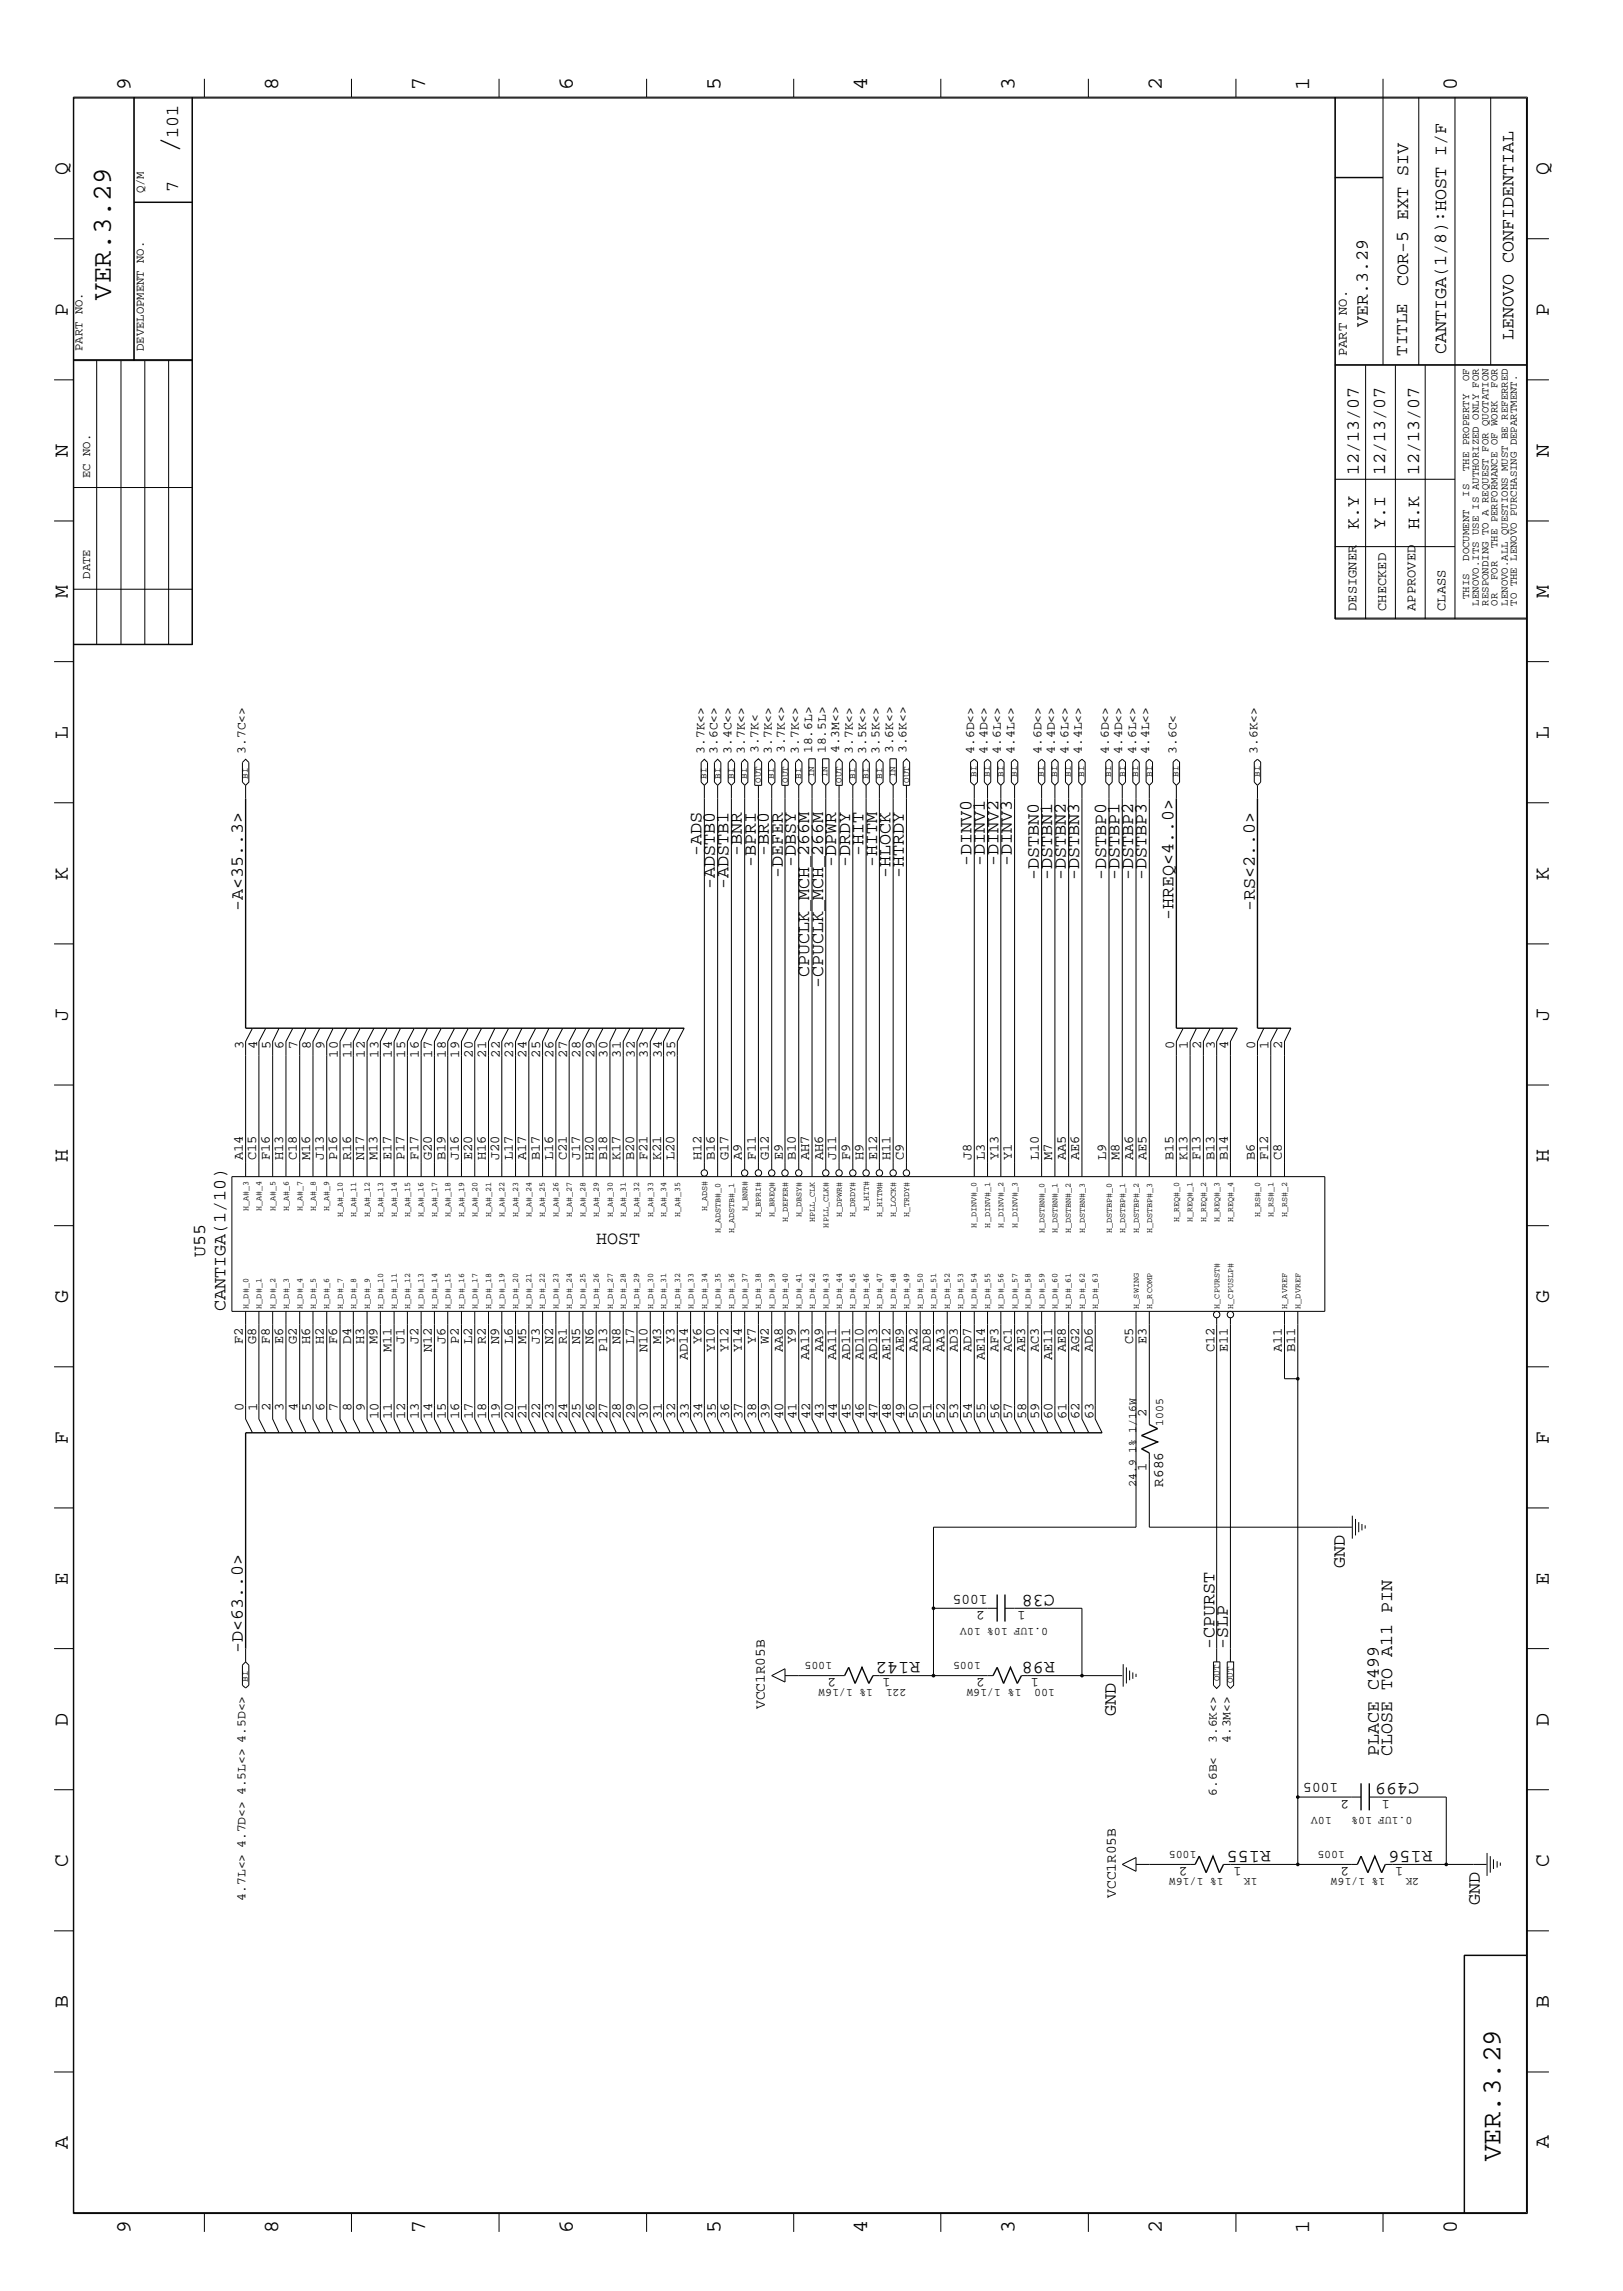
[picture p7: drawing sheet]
<svg xmlns="http://www.w3.org/2000/svg" width="300mm" height="423mm" viewBox="0 0 300 423" stroke-linecap="round" stroke-linejoin="round" font-family="sans-serif">
<defs><g id="words">
<text font-size="5.2" x="32.9" y="28.4" transform="rotate(-90 32.9 28.4)">/</text>
<g font-size="5.1">
<text x="20.5" y="55.4" transform="rotate(-90 20.5 55.4)">VER.3.29</text>
<text x="277.2" y="399.4" transform="rotate(-90 277.2 399.4)">VER.3.29</text>
</g>
<g font-size="4">
<text x="24.1" y="16.7" transform="rotate(-90 24.1 16.7)">9</text>
<text x="51.4" y="16.7" transform="rotate(-90 51.4 16.7)">8</text>
<text x="78.6" y="16.7" transform="rotate(-90 78.6 16.7)">7</text>
<text x="105.8" y="16.7" transform="rotate(-90 105.8 16.7)">6</text>
<text x="133.1" y="16.7" transform="rotate(-90 133.1 16.7)">5</text>
<text x="160.2" y="16.7" transform="rotate(-90 160.2 16.7)">4</text>
<text x="187.5" y="16.7" transform="rotate(-90 187.5 16.7)">3</text>
<text x="214.6" y="16.7" transform="rotate(-90 214.6 16.7)">2</text>
<text x="241.9" y="16.7" transform="rotate(-90 241.9 16.7)">1</text>
<text x="269.2" y="16.7" transform="rotate(-90 269.2 16.7)">0</text>
<text x="12.5" y="32.3" transform="rotate(-90 12.5 32.3)">Q</text>
<text x="286.2" y="32.3" transform="rotate(-90 286.2 32.3)">Q</text>
<text x="12.5" y="58.3" transform="rotate(-90 12.5 58.3)">P</text>
<text x="286.2" y="58.3" transform="rotate(-90 286.2 58.3)">P</text>
<text x="12.5" y="84.4" transform="rotate(-90 12.5 84.4)">N</text>
<text x="286.2" y="84.4" transform="rotate(-90 286.2 84.4)">N</text>
<text x="12.5" y="110.5" transform="rotate(-90 12.5 110.5)">M</text>
<text x="286.2" y="110.5" transform="rotate(-90 286.2 110.5)">M</text>
<text x="12.5" y="136.5" transform="rotate(-90 12.5 136.5)">L</text>
<text x="286.2" y="136.5" transform="rotate(-90 286.2 136.5)">L</text>
<text x="12.5" y="162.6" transform="rotate(-90 12.5 162.6)">K</text>
<text x="286.2" y="162.6" transform="rotate(-90 286.2 162.6)">K</text>
<text x="12.5" y="188.6" transform="rotate(-90 12.5 188.6)">J</text>
<text x="286.2" y="188.6" transform="rotate(-90 286.2 188.6)">J</text>
<text x="12.5" y="214.7" transform="rotate(-90 12.5 214.7)">H</text>
<text x="286.2" y="214.7" transform="rotate(-90 286.2 214.7)">H</text>
<text x="12.5" y="240.7" transform="rotate(-90 12.5 240.7)">G</text>
<text x="286.2" y="240.7" transform="rotate(-90 286.2 240.7)">G</text>
<text x="12.5" y="266.8" transform="rotate(-90 12.5 266.8)">F</text>
<text x="286.2" y="266.8" transform="rotate(-90 286.2 266.8)">F</text>
<text x="12.5" y="292.9" transform="rotate(-90 12.5 292.9)">E</text>
<text x="286.2" y="292.9" transform="rotate(-90 286.2 292.9)">E</text>
<text x="12.5" y="318.9" transform="rotate(-90 12.5 318.9)">D</text>
<text x="286.2" y="318.9" transform="rotate(-90 286.2 318.9)">D</text>
<text x="12.5" y="344.9" transform="rotate(-90 12.5 344.9)">C</text>
<text x="286.2" y="344.9" transform="rotate(-90 286.2 344.9)">C</text>
<text x="12.5" y="371" transform="rotate(-90 12.5 371)">B</text>
<text x="286.2" y="371" transform="rotate(-90 286.2 371)">B</text>
<text x="12.5" y="397" transform="rotate(-90 12.5 397)">A</text>
<text x="286.2" y="397" transform="rotate(-90 286.2 397)">A</text>
<text x="24.1" y="412.7" transform="rotate(-90 24.1 412.7)">9</text>
<text x="51.4" y="412.7" transform="rotate(-90 51.4 412.7)">8</text>
<text x="78.6" y="412.7" transform="rotate(-90 78.6 412.7)">7</text>
<text x="105.8" y="412.7" transform="rotate(-90 105.8 412.7)">6</text>
<text x="133.1" y="412.7" transform="rotate(-90 133.1 412.7)">5</text>
<text x="160.2" y="412.7" transform="rotate(-90 160.2 412.7)">4</text>
<text x="187.5" y="412.7" transform="rotate(-90 187.5 412.7)">3</text>
<text x="214.6" y="412.7" transform="rotate(-90 214.6 412.7)">2</text>
<text x="241.9" y="412.7" transform="rotate(-90 241.9 412.7)">1</text>
<text x="269.2" y="412.7" transform="rotate(-90 269.2 412.7)">0</text>
</g>
<g font-size="3.4">
<text x="32.9" y="25.5" transform="rotate(-90 32.9 25.5)">101</text>
<text x="32.9" y="35.5" transform="rotate(-90 32.9 35.5)">7</text>
<text x="260.2" y="52.9" transform="rotate(-90 260.2 52.9)">COR-5 EXT SIV</text>
<text x="252.7" y="60.4" transform="rotate(-90 252.7 60.4)">VER.3.29</text>
<text x="267.2" y="65.4" transform="rotate(-90 267.2 65.4)">CANTIGA(1/8):HOST I/F</text>
<text x="279.7" y="62.8" transform="rotate(-90 279.7 62.8)">LENOVO CONFIDENTIAL</text>
<text x="251" y="87.8" transform="rotate(-90 251 87.8)">12/13/07</text>
<text x="255.9" y="87.8" transform="rotate(-90 255.9 87.8)">12/13/07</text>
<text x="262.2" y="87.8" transform="rotate(-90 262.2 87.8)">12/13/07</text>
<text x="251" y="97.8" transform="rotate(-90 251 97.8)">K.Y</text>
<text x="255.9" y="97.8" transform="rotate(-90 255.9 97.8)">Y.I</text>
<text x="262.2" y="97.8" transform="rotate(-90 262.2 97.8)">H.K</text>
<text x="129.6" y="158.2" transform="rotate(-90 129.6 158.2)">-ADS</text>
<text x="137.1" y="158.2" transform="rotate(-90 137.1 158.2)">-BNR</text>
<text x="139.6" y="160.3" transform="rotate(-90 139.6 160.3)">-BPRI</text>
<text x="142.1" y="158.2" transform="rotate(-90 142.1 158.2)">-BR0</text>
<text x="147.1" y="160.3" transform="rotate(-90 147.1 160.3)">-DBSY</text>
<text x="154.5" y="160.3" transform="rotate(-90 154.5 160.3)">-DPWR</text>
<text x="157.1" y="160.3" transform="rotate(-90 157.1 160.3)">-DRDY</text>
<text x="159.5" y="158.2" transform="rotate(-90 159.5 158.2)">-HIT</text>
<text x="162.1" y="160.3" transform="rotate(-90 162.1 160.3)">-HITM</text>
<text x="179.5" y="160" transform="rotate(-90 179.5 160)">-DINV0</text>
<text x="181.9" y="160" transform="rotate(-90 181.9 160)">-DINV1</text>
<text x="184.5" y="160" transform="rotate(-90 184.5 160)">-DINV2</text>
<text x="186.9" y="160" transform="rotate(-90 186.9 160)">-DINV3</text>
<text x="132.1" y="164.3" transform="rotate(-90 132.1 164.3)">-ADSTB0</text>
<text x="134.6" y="164.3" transform="rotate(-90 134.6 164.3)">-ADSTB1</text>
<text x="144.6" y="162.3" transform="rotate(-90 144.6 162.3)">-DEFER</text>
<text x="164.5" y="162.3" transform="rotate(-90 164.5 162.3)">-HLOCK</text>
<text x="167" y="162.3" transform="rotate(-90 167 162.3)">-HTRDY</text>
<text x="191.9" y="162.6" transform="rotate(-90 191.9 162.6)">-DSTBN0</text>
<text x="194.4" y="162.6" transform="rotate(-90 194.4 162.6)">-DSTBN1</text>
<text x="196.9" y="162.6" transform="rotate(-90 196.9 162.6)">-DSTBN2</text>
<text x="199.4" y="162.6" transform="rotate(-90 199.4 162.6)">-DSTBN3</text>
<text x="204.4" y="162.6" transform="rotate(-90 204.4 162.6)">-DSTBP0</text>
<text x="206.8" y="162.6" transform="rotate(-90 206.8 162.6)">-DSTBP1</text>
<text x="209.4" y="162.6" transform="rotate(-90 209.4 162.6)">-DSTBP2</text>
<text x="211.8" y="162.6" transform="rotate(-90 211.8 162.6)">-DSTBP3</text>
<text x="44.9" y="168.4" transform="rotate(-90 44.9 168.4)">-A&lt;35..3&gt;</text>
<text x="216.8" y="169.9" transform="rotate(-90 216.8 169.9)">-HREQ&lt;4..0&gt;</text>
<text x="231.8" y="168.4" transform="rotate(-90 231.8 168.4)">-RS&lt;2..0&gt;</text>
<text x="149.5" y="180.6" transform="rotate(-90 149.5 180.6)">CPUCLK_MCH_266M</text>
<text x="152.1" y="182.6" transform="rotate(-90 152.1 182.6)">-CPUCLK_MCH_266M</text>
<text x="37.9" y="232.3" transform="rotate(-90 37.9 232.3)">U55</text>
<text x="110.2" y="229.9">HOST</text>
<text x="41.7" y="242.3" transform="rotate(-90 41.7 242.3)">CANTIGA(1/10)</text>
<text x="248.5" y="289.6" transform="rotate(-90 248.5 289.6)">GND</text>
<text x="194.9" y="294.6" transform="rotate(-180 194.9 294.6)">C38</text>
<text x="44.9" y="305.5" transform="rotate(-90 44.9 305.5)">-D&lt;63..0&gt;</text>
<text x="224.4" y="304.6" transform="rotate(-90 224.4 304.6)">-CPURST</text>
<text x="226.8" y="304.6" transform="rotate(-90 226.8 304.6)">-SLP</text>
<text x="170" y="307.1" transform="rotate(-180 170 307.1)">R142</text>
<text x="194.9" y="307.1" transform="rotate(-180 194.9 307.1)">R98</text>
<text x="206.2" y="317.1" transform="rotate(-90 206.2 317.1)">GND</text>
<text x="254.8" y="324.5" transform="rotate(-90 254.8 324.5)">PLACE C499</text>
<text x="257.2" y="324.5" transform="rotate(-90 257.2 324.5)">CLOSE TO A11 PIN</text>
<text x="262.2" y="329.5" transform="rotate(-180 262.2 329.5)">C499</text>
<text x="234.8" y="342" transform="rotate(-180 234.8 342)">R155</text>
<text x="264.7" y="342" transform="rotate(-180 264.7 342)">R156</text>
<text x="273.4" y="352" transform="rotate(-90 273.4 352)">GND</text>
</g>
<text font-size="3.2" x="260" y="65.8" transform="rotate(-90 260 65.8)">TITLE</text>
<g font-size="2.7">
<text x="214.9" y="274.7" transform="rotate(-90 214.9 274.7)">R686</text>
<text x="182.5" y="294.6" transform="rotate(-180 182.5 294.6)">1005</text>
<text x="141.3" y="315.8" transform="rotate(-90 141.3 315.8)">VCC1R05B</text>
<text x="247.2" y="329.5" transform="rotate(-180 247.2 329.5)">1005</text>
<text x="206.2" y="350.7" transform="rotate(-90 206.2 350.7)">VCC1R05B</text>
</g>
<g font-size="2.5">
<text x="248.8" y="65.8" transform="rotate(-90 248.8 65.8)">PART NO.</text>
<text x="250.6" y="112.9" transform="rotate(-90 250.6 112.9)">DESIGNER</text>
<text x="256.1" y="112.9" transform="rotate(-90 256.1 112.9)">CHECKED</text>
<text x="261.5" y="112.9" transform="rotate(-90 261.5 112.9)">APPROVED</text>
<text x="267" y="112.9" transform="rotate(-90 267 112.9)">CLASS</text>
<text x="45" y="193.9" transform="rotate(-90 45 193.9)">3</text>
<text x="47.5" y="193.9" transform="rotate(-90 47.5 193.9)">4</text>
<text x="50" y="193.9" transform="rotate(-90 50 193.9)">5</text>
<text x="52.4" y="193.9" transform="rotate(-90 52.4 193.9)">6</text>
<text x="54.9" y="193.9" transform="rotate(-90 54.9 193.9)">7</text>
<text x="57.4" y="193.9" transform="rotate(-90 57.4 193.9)">8</text>
<text x="59.9" y="193.9" transform="rotate(-90 59.9 193.9)">9</text>
<text x="62.4" y="195.4" transform="rotate(-90 62.4 195.4)">10</text>
<text x="64.9" y="195.4" transform="rotate(-90 64.9 195.4)">11</text>
<text x="67.4" y="195.4" transform="rotate(-90 67.4 195.4)">12</text>
<text x="69.9" y="195.4" transform="rotate(-90 69.9 195.4)">13</text>
<text x="72.4" y="195.4" transform="rotate(-90 72.4 195.4)">14</text>
<text x="74.8" y="195.4" transform="rotate(-90 74.8 195.4)">15</text>
<text x="77.4" y="195.4" transform="rotate(-90 77.4 195.4)">16</text>
<text x="79.8" y="195.4" transform="rotate(-90 79.8 195.4)">17</text>
<text x="82.4" y="195.4" transform="rotate(-90 82.4 195.4)">18</text>
<text x="84.8" y="195.4" transform="rotate(-90 84.8 195.4)">19</text>
<text x="87.4" y="195.4" transform="rotate(-90 87.4 195.4)">20</text>
<text x="89.8" y="195.4" transform="rotate(-90 89.8 195.4)">21</text>
<text x="92.4" y="195.4" transform="rotate(-90 92.4 195.4)">22</text>
<text x="94.8" y="195.4" transform="rotate(-90 94.8 195.4)">23</text>
<text x="97.3" y="195.4" transform="rotate(-90 97.3 195.4)">24</text>
<text x="99.8" y="195.4" transform="rotate(-90 99.8 195.4)">25</text>
<text x="102.3" y="195.4" transform="rotate(-90 102.3 195.4)">26</text>
<text x="104.8" y="195.4" transform="rotate(-90 104.8 195.4)">27</text>
<text x="107.3" y="195.4" transform="rotate(-90 107.3 195.4)">28</text>
<text x="109.8" y="195.4" transform="rotate(-90 109.8 195.4)">29</text>
<text x="112.3" y="195.4" transform="rotate(-90 112.3 195.4)">30</text>
<text x="114.7" y="195.4" transform="rotate(-90 114.7 195.4)">31</text>
<text x="117.3" y="195.4" transform="rotate(-90 117.3 195.4)">32</text>
<text x="119.7" y="195.4" transform="rotate(-90 119.7 195.4)">33</text>
<text x="122.3" y="195.4" transform="rotate(-90 122.3 195.4)">34</text>
<text x="124.7" y="195.4" transform="rotate(-90 124.7 195.4)">35</text>
<text x="216.9" y="193.9" transform="rotate(-90 216.9 193.9)">0</text>
<text x="219.5" y="193.9" transform="rotate(-90 219.5 193.9)">1</text>
<text x="221.9" y="193.9" transform="rotate(-90 221.9 193.9)">2</text>
<text x="224.5" y="193.9" transform="rotate(-90 224.5 193.9)">3</text>
<text x="226.9" y="193.9" transform="rotate(-90 226.9 193.9)">4</text>
<text x="231.9" y="193.9" transform="rotate(-90 231.9 193.9)">0</text>
<text x="234.4" y="193.9" transform="rotate(-90 234.4 193.9)">1</text>
<text x="236.9" y="193.9" transform="rotate(-90 236.9 193.9)">2</text>
<text x="44.9" y="214.4" transform="rotate(-90 44.9 214.4)">A14</text>
<text x="47.3" y="214.4" transform="rotate(-90 47.3 214.4)">C15</text>
<text x="49.9" y="214.4" transform="rotate(-90 49.9 214.4)">F16</text>
<text x="52.3" y="214.4" transform="rotate(-90 52.3 214.4)">H13</text>
<text x="54.9" y="214.4" transform="rotate(-90 54.9 214.4)">C18</text>
<text x="57.3" y="214.4" transform="rotate(-90 57.3 214.4)">M16</text>
<text x="59.9" y="214.4" transform="rotate(-90 59.9 214.4)">J13</text>
<text x="62.3" y="214.4" transform="rotate(-90 62.3 214.4)">P16</text>
<text x="64.9" y="214.4" transform="rotate(-90 64.9 214.4)">R16</text>
<text x="67.3" y="214.4" transform="rotate(-90 67.3 214.4)">N17</text>
<text x="69.8" y="214.4" transform="rotate(-90 69.8 214.4)">M13</text>
<text x="72.3" y="214.4" transform="rotate(-90 72.3 214.4)">E17</text>
<text x="74.8" y="214.4" transform="rotate(-90 74.8 214.4)">P17</text>
<text x="77.3" y="214.4" transform="rotate(-90 77.3 214.4)">F17</text>
<text x="79.8" y="214.4" transform="rotate(-90 79.8 214.4)">G20</text>
<text x="82.3" y="214.4" transform="rotate(-90 82.3 214.4)">B19</text>
<text x="84.8" y="214.4" transform="rotate(-90 84.8 214.4)">J16</text>
<text x="87.2" y="214.4" transform="rotate(-90 87.2 214.4)">E20</text>
<text x="89.7" y="214.4" transform="rotate(-90 89.7 214.4)">H16</text>
<text x="92.2" y="214.4" transform="rotate(-90 92.2 214.4)">J20</text>
<text x="94.7" y="214.4" transform="rotate(-90 94.7 214.4)">L17</text>
<text x="97.2" y="214.4" transform="rotate(-90 97.2 214.4)">A17</text>
<text x="99.7" y="214.4" transform="rotate(-90 99.7 214.4)">B17</text>
<text x="102.2" y="214.4" transform="rotate(-90 102.2 214.4)">L16</text>
<text x="104.7" y="214.4" transform="rotate(-90 104.7 214.4)">C21</text>
<text x="107.2" y="214.4" transform="rotate(-90 107.2 214.4)">J17</text>
<text x="109.6" y="214.4" transform="rotate(-90 109.6 214.4)">H20</text>
<text x="112.2" y="214.4" transform="rotate(-90 112.2 214.4)">B18</text>
<text x="114.6" y="214.4" transform="rotate(-90 114.6 214.4)">K17</text>
<text x="117.2" y="214.4" transform="rotate(-90 117.2 214.4)">B20</text>
<text x="119.6" y="214.4" transform="rotate(-90 119.6 214.4)">F21</text>
<text x="122.2" y="214.4" transform="rotate(-90 122.2 214.4)">K21</text>
<text x="124.6" y="214.4" transform="rotate(-90 124.6 214.4)">L20</text>
<text x="129.6" y="214.4" transform="rotate(-90 129.6 214.4)">H12</text>
<text x="132.1" y="214.4" transform="rotate(-90 132.1 214.4)">B16</text>
<text x="134.6" y="214.4" transform="rotate(-90 134.6 214.4)">G17</text>
<text x="137.1" y="214.4" transform="rotate(-90 137.1 214.4)">A9</text>
<text x="139.6" y="214.4" transform="rotate(-90 139.6 214.4)">F11</text>
<text x="142.1" y="214.4" transform="rotate(-90 142.1 214.4)">G12</text>
<text x="144.6" y="214.4" transform="rotate(-90 144.6 214.4)">E9</text>
<text x="147.1" y="214.4" transform="rotate(-90 147.1 214.4)">B10</text>
<text x="149.5" y="214.4" transform="rotate(-90 149.5 214.4)">AH7</text>
<text x="152.1" y="214.4" transform="rotate(-90 152.1 214.4)">AH6</text>
<text x="154.5" y="214.4" transform="rotate(-90 154.5 214.4)">J11</text>
<text x="157.1" y="214.4" transform="rotate(-90 157.1 214.4)">F9</text>
<text x="159.5" y="214.4" transform="rotate(-90 159.5 214.4)">H9</text>
<text x="162.1" y="214.4" transform="rotate(-90 162.1 214.4)">E12</text>
<text x="164.5" y="214.4" transform="rotate(-90 164.5 214.4)">H11</text>
<text x="167" y="214.4" transform="rotate(-90 167 214.4)">C9</text>
<text x="179.5" y="214.4" transform="rotate(-90 179.5 214.4)">J8</text>
<text x="181.9" y="214.4" transform="rotate(-90 181.9 214.4)">L3</text>
<text x="184.5" y="214.4" transform="rotate(-90 184.5 214.4)">Y13</text>
<text x="186.9" y="214.4" transform="rotate(-90 186.9 214.4)">Y1</text>
<text x="191.9" y="214.4" transform="rotate(-90 191.9 214.4)">L10</text>
<text x="194.4" y="214.4" transform="rotate(-90 194.4 214.4)">M7</text>
<text x="196.9" y="214.4" transform="rotate(-90 196.9 214.4)">AA5</text>
<text x="199.4" y="214.4" transform="rotate(-90 199.4 214.4)">AE6</text>
<text x="204.4" y="214.4" transform="rotate(-90 204.4 214.4)">L9</text>
<text x="206.8" y="214.4" transform="rotate(-90 206.8 214.4)">M8</text>
<text x="209.4" y="214.4" transform="rotate(-90 209.4 214.4)">AA6</text>
<text x="211.8" y="214.4" transform="rotate(-90 211.8 214.4)">AE5</text>
<text x="216.8" y="214.4" transform="rotate(-90 216.8 214.4)">B15</text>
<text x="219.4" y="214.4" transform="rotate(-90 219.4 214.4)">K13</text>
<text x="221.8" y="214.4" transform="rotate(-90 221.8 214.4)">F13</text>
<text x="224.4" y="214.4" transform="rotate(-90 224.4 214.4)">B13</text>
<text x="226.8" y="214.4" transform="rotate(-90 226.8 214.4)">B14</text>
<text x="231.8" y="214.4" transform="rotate(-90 231.8 214.4)">B6</text>
<text x="234.3" y="214.4" transform="rotate(-90 234.3 214.4)">F12</text>
<text x="236.8" y="214.4" transform="rotate(-90 236.8 214.4)">C8</text>
<text x="44.9" y="248.3" transform="rotate(-90 44.9 248.3)">F2</text>
<text x="47.3" y="248.3" transform="rotate(-90 47.3 248.3)">G8</text>
<text x="49.9" y="248.3" transform="rotate(-90 49.9 248.3)">F8</text>
<text x="52.3" y="248.3" transform="rotate(-90 52.3 248.3)">E6</text>
<text x="54.9" y="248.3" transform="rotate(-90 54.9 248.3)">G2</text>
<text x="57.3" y="248.3" transform="rotate(-90 57.3 248.3)">H6</text>
<text x="59.9" y="248.3" transform="rotate(-90 59.9 248.3)">H2</text>
<text x="62.3" y="248.3" transform="rotate(-90 62.3 248.3)">F6</text>
<text x="64.9" y="248.3" transform="rotate(-90 64.9 248.3)">D4</text>
<text x="67.3" y="248.3" transform="rotate(-90 67.3 248.3)">H3</text>
<text x="69.8" y="248.3" transform="rotate(-90 69.8 248.3)">M9</text>
<text x="72.3" y="249.9" transform="rotate(-90 72.3 249.9)">M11</text>
<text x="74.8" y="248.3" transform="rotate(-90 74.8 248.3)">J1</text>
<text x="77.3" y="248.3" transform="rotate(-90 77.3 248.3)">J2</text>
<text x="79.8" y="249.9" transform="rotate(-90 79.8 249.9)">N12</text>
<text x="82.3" y="248.3" transform="rotate(-90 82.3 248.3)">J6</text>
<text x="84.8" y="248.3" transform="rotate(-90 84.8 248.3)">P2</text>
<text x="87.2" y="248.3" transform="rotate(-90 87.2 248.3)">L2</text>
<text x="89.7" y="248.3" transform="rotate(-90 89.7 248.3)">R2</text>
<text x="92.2" y="248.3" transform="rotate(-90 92.2 248.3)">N9</text>
<text x="94.7" y="248.3" transform="rotate(-90 94.7 248.3)">L6</text>
<text x="97.2" y="248.3" transform="rotate(-90 97.2 248.3)">M5</text>
<text x="99.7" y="248.3" transform="rotate(-90 99.7 248.3)">J3</text>
<text x="102.2" y="248.3" transform="rotate(-90 102.2 248.3)">N2</text>
<text x="104.7" y="248.3" transform="rotate(-90 104.7 248.3)">R1</text>
<text x="107.2" y="248.3" transform="rotate(-90 107.2 248.3)">N5</text>
<text x="109.6" y="248.3" transform="rotate(-90 109.6 248.3)">N6</text>
<text x="112.2" y="249.9" transform="rotate(-90 112.2 249.9)">P13</text>
<text x="114.6" y="248.3" transform="rotate(-90 114.6 248.3)">N8</text>
<text x="117.2" y="248.3" transform="rotate(-90 117.2 248.3)">L7</text>
<text x="119.6" y="249.9" transform="rotate(-90 119.6 249.9)">N10</text>
<text x="122.2" y="248.3" transform="rotate(-90 122.2 248.3)">M3</text>
<text x="124.6" y="248.3" transform="rotate(-90 124.6 248.3)">Y3</text>
<text x="127.1" y="251.4" transform="rotate(-90 127.1 251.4)">AD14</text>
<text x="129.6" y="248.3" transform="rotate(-90 129.6 248.3)">Y6</text>
<text x="132.1" y="249.9" transform="rotate(-90 132.1 249.9)">Y10</text>
<text x="134.6" y="249.9" transform="rotate(-90 134.6 249.9)">Y12</text>
<text x="137.1" y="249.9" transform="rotate(-90 137.1 249.9)">Y14</text>
<text x="139.6" y="248.3" transform="rotate(-90 139.6 248.3)">Y7</text>
<text x="142.1" y="248.3" transform="rotate(-90 142.1 248.3)">W2</text>
<text x="144.6" y="249.9" transform="rotate(-90 144.6 249.9)">AA8</text>
<text x="147.1" y="248.3" transform="rotate(-90 147.1 248.3)">Y9</text>
<text x="149.5" y="251.4" transform="rotate(-90 149.5 251.4)">AA13</text>
<text x="152.1" y="249.9" transform="rotate(-90 152.1 249.9)">AA9</text>
<text x="154.5" y="251.4" transform="rotate(-90 154.5 251.4)">AA11</text>
<text x="157.1" y="251.4" transform="rotate(-90 157.1 251.4)">AD11</text>
<text x="159.5" y="251.4" transform="rotate(-90 159.5 251.4)">AD10</text>
<text x="162.1" y="251.4" transform="rotate(-90 162.1 251.4)">AD13</text>
<text x="164.5" y="251.4" transform="rotate(-90 164.5 251.4)">AE12</text>
<text x="167" y="249.9" transform="rotate(-90 167 249.9)">AE9</text>
<text x="169.5" y="249.9" transform="rotate(-90 169.5 249.9)">AA2</text>
<text x="172" y="249.9" transform="rotate(-90 172 249.9)">AD8</text>
<text x="174.5" y="249.9" transform="rotate(-90 174.5 249.9)">AA3</text>
<text x="177" y="249.9" transform="rotate(-90 177 249.9)">AD3</text>
<text x="179.5" y="249.9" transform="rotate(-90 179.5 249.9)">AD7</text>
<text x="181.9" y="251.4" transform="rotate(-90 181.9 251.4)">AE14</text>
<text x="184.5" y="249.9" transform="rotate(-90 184.5 249.9)">AF3</text>
<text x="186.9" y="249.9" transform="rotate(-90 186.9 249.9)">AC1</text>
<text x="189.4" y="249.9" transform="rotate(-90 189.4 249.9)">AE3</text>
<text x="191.9" y="249.9" transform="rotate(-90 191.9 249.9)">AC3</text>
<text x="194.4" y="251.4" transform="rotate(-90 194.4 251.4)">AE11</text>
<text x="196.9" y="249.9" transform="rotate(-90 196.9 249.9)">AE8</text>
<text x="199.4" y="249.9" transform="rotate(-90 199.4 249.9)">AG2</text>
<text x="201.9" y="249.9" transform="rotate(-90 201.9 249.9)">AD6</text>
<text x="209.4" y="248.3" transform="rotate(-90 209.4 248.3)">C5</text>
<text x="211.8" y="248.3" transform="rotate(-90 211.8 248.3)">E3</text>
<text x="224.4" y="249.9" transform="rotate(-90 224.4 249.9)">C12</text>
<text x="226.8" y="249.9" transform="rotate(-90 226.8 249.9)">E11</text>
<text x="236.8" y="249.9" transform="rotate(-90 236.8 249.9)">A11</text>
<text x="239.3" y="249.9" transform="rotate(-90 239.3 249.9)">B11</text>
<text x="45" y="260.7" transform="rotate(-90 45 260.7)">0</text>
<text x="47.5" y="260.7" transform="rotate(-90 47.5 260.7)">1</text>
<text x="50" y="260.7" transform="rotate(-90 50 260.7)">2</text>
<text x="52.4" y="260.7" transform="rotate(-90 52.4 260.7)">3</text>
<text x="54.9" y="260.7" transform="rotate(-90 54.9 260.7)">4</text>
<text x="57.4" y="260.7" transform="rotate(-90 57.4 260.7)">5</text>
<text x="59.9" y="260.7" transform="rotate(-90 59.9 260.7)">6</text>
<text x="62.4" y="260.7" transform="rotate(-90 62.4 260.7)">7</text>
<text x="64.9" y="260.7" transform="rotate(-90 64.9 260.7)">8</text>
<text x="67.4" y="260.7" transform="rotate(-90 67.4 260.7)">9</text>
<text x="69.9" y="262.2" transform="rotate(-90 69.9 262.2)">10</text>
<text x="72.4" y="262.2" transform="rotate(-90 72.4 262.2)">11</text>
<text x="74.8" y="262.2" transform="rotate(-90 74.8 262.2)">12</text>
<text x="77.4" y="262.2" transform="rotate(-90 77.4 262.2)">13</text>
<text x="79.8" y="262.2" transform="rotate(-90 79.8 262.2)">14</text>
<text x="82.4" y="262.2" transform="rotate(-90 82.4 262.2)">15</text>
<text x="84.8" y="262.2" transform="rotate(-90 84.8 262.2)">16</text>
<text x="87.4" y="262.2" transform="rotate(-90 87.4 262.2)">17</text>
<text x="89.8" y="262.2" transform="rotate(-90 89.8 262.2)">18</text>
<text x="92.4" y="262.2" transform="rotate(-90 92.4 262.2)">19</text>
<text x="94.8" y="262.2" transform="rotate(-90 94.8 262.2)">20</text>
<text x="97.3" y="262.2" transform="rotate(-90 97.3 262.2)">21</text>
<text x="99.8" y="262.2" transform="rotate(-90 99.8 262.2)">22</text>
<text x="102.3" y="262.2" transform="rotate(-90 102.3 262.2)">23</text>
<text x="104.8" y="262.2" transform="rotate(-90 104.8 262.2)">24</text>
<text x="107.3" y="262.2" transform="rotate(-90 107.3 262.2)">25</text>
<text x="109.8" y="262.2" transform="rotate(-90 109.8 262.2)">26</text>
<text x="112.3" y="262.2" transform="rotate(-90 112.3 262.2)">27</text>
<text x="114.7" y="262.2" transform="rotate(-90 114.7 262.2)">28</text>
<text x="117.3" y="262.2" transform="rotate(-90 117.3 262.2)">29</text>
<text x="119.7" y="262.2" transform="rotate(-90 119.7 262.2)">30</text>
<text x="122.3" y="262.2" transform="rotate(-90 122.3 262.2)">31</text>
<text x="124.7" y="262.2" transform="rotate(-90 124.7 262.2)">32</text>
<text x="127.3" y="262.2" transform="rotate(-90 127.3 262.2)">33</text>
<text x="129.7" y="262.2" transform="rotate(-90 129.7 262.2)">34</text>
<text x="132.2" y="262.2" transform="rotate(-90 132.2 262.2)">35</text>
<text x="134.7" y="262.2" transform="rotate(-90 134.7 262.2)">36</text>
<text x="137.2" y="262.2" transform="rotate(-90 137.2 262.2)">37</text>
<text x="139.7" y="262.2" transform="rotate(-90 139.7 262.2)">38</text>
<text x="142.2" y="262.2" transform="rotate(-90 142.2 262.2)">39</text>
<text x="144.7" y="262.2" transform="rotate(-90 144.7 262.2)">40</text>
<text x="147.2" y="262.2" transform="rotate(-90 147.2 262.2)">41</text>
<text x="149.7" y="262.2" transform="rotate(-90 149.7 262.2)">42</text>
<text x="152.1" y="262.2" transform="rotate(-90 152.1 262.2)">43</text>
<text x="154.6" y="262.2" transform="rotate(-90 154.6 262.2)">44</text>
<text x="157.1" y="262.2" transform="rotate(-90 157.1 262.2)">45</text>
<text x="159.6" y="262.2" transform="rotate(-90 159.6 262.2)">46</text>
<text x="162.1" y="262.2" transform="rotate(-90 162.1 262.2)">47</text>
<text x="164.6" y="262.2" transform="rotate(-90 164.6 262.2)">48</text>
<text x="167.1" y="262.2" transform="rotate(-90 167.1 262.2)">49</text>
<text x="169.6" y="262.2" transform="rotate(-90 169.6 262.2)">50</text>
<text x="172.1" y="262.2" transform="rotate(-90 172.1 262.2)">51</text>
<text x="174.6" y="262.2" transform="rotate(-90 174.6 262.2)">52</text>
<text x="177" y="262.2" transform="rotate(-90 177 262.2)">53</text>
<text x="179.6" y="262.2" transform="rotate(-90 179.6 262.2)">54</text>
<text x="182" y="262.2" transform="rotate(-90 182 262.2)">55</text>
<text x="184.6" y="262.2" transform="rotate(-90 184.6 262.2)">56</text>
<text x="187" y="262.2" transform="rotate(-90 187 262.2)">57</text>
<text x="189.6" y="262.2" transform="rotate(-90 189.6 262.2)">58</text>
<text x="192" y="262.2" transform="rotate(-90 192 262.2)">59</text>
<text x="194.5" y="262.2" transform="rotate(-90 194.5 262.2)">60</text>
<text x="197" y="262.2" transform="rotate(-90 197 262.2)">61</text>
<text x="199.5" y="262.2" transform="rotate(-90 199.5 262.2)">62</text>
<text x="202" y="262.2" transform="rotate(-90 202 262.2)">63</text>
<text x="211.8" y="261.8" transform="rotate(-90 211.8 261.8)">2</text>
<text x="211.8" y="271.8" transform="rotate(-90 211.8 271.8)">1</text>
<text x="181.9" y="297.6" transform="rotate(-180 181.9 297.6)">2</text>
<text x="189.5" y="297.6" transform="rotate(-180 189.5 297.6)">1</text>
<text x="154.5" y="310.1" transform="rotate(-180 154.5 310.1)">2</text>
<text x="164.5" y="310.1" transform="rotate(-180 164.5 310.1)">1</text>
<text x="181.9" y="310.1" transform="rotate(-180 181.9 310.1)">2</text>
<text x="191.9" y="310.1" transform="rotate(-180 191.9 310.1)">1</text>
<text x="249.3" y="332.6" transform="rotate(-180 249.3 332.6)">2</text>
<text x="256.8" y="332.6" transform="rotate(-180 256.8 332.6)">1</text>
<text x="219.4" y="345" transform="rotate(-180 219.4 345)">2</text>
<text x="229.4" y="345" transform="rotate(-180 229.4 345)">1</text>
<text x="249.3" y="345" transform="rotate(-180 249.3 345)">2</text>
<text x="259.2" y="345" transform="rotate(-180 259.2 345)">1</text>
</g>
<g font-size="2.4">
<text x="45.4" y="139.3" transform="rotate(-90 45.4 139.3)">3.7C&lt;&gt;</text>
<text x="130.1" y="139.3" transform="rotate(-90 130.1 139.3)">3.7K&lt;&gt;</text>
<text x="132.6" y="139.3" transform="rotate(-90 132.6 139.3)">3.6C&lt;&gt;</text>
<text x="135.1" y="139.3" transform="rotate(-90 135.1 139.3)">3.4C&lt;&gt;</text>
<text x="137.6" y="139.3" transform="rotate(-90 137.6 139.3)">3.7K&lt;&gt;</text>
<text x="140.1" y="139.2" transform="rotate(-90 140.1 139.2)">3.7K&lt;</text>
<text x="142.6" y="139.3" transform="rotate(-90 142.6 139.3)">3.7K&lt;&gt;</text>
<text x="145" y="139.2" transform="rotate(-90 145 139.2)">3.7K&lt;&gt;</text>
<text x="147.6" y="139.3" transform="rotate(-90 147.6 139.3)">3.7K&lt;&gt;</text>
<text x="150" y="139.2" transform="rotate(-90 150 139.2)">18.6L&gt;</text>
<text x="152.6" y="139.2" transform="rotate(-90 152.6 139.2)">18.5L&gt;</text>
<text x="155" y="139.2" transform="rotate(-90 155 139.2)">4.3M&lt;&gt;</text>
<text x="157.6" y="139.3" transform="rotate(-90 157.6 139.3)">3.7K&lt;&gt;</text>
<text x="160" y="139.3" transform="rotate(-90 160 139.3)">3.5K&lt;&gt;</text>
<text x="162.5" y="139.3" transform="rotate(-90 162.5 139.3)">3.5K&lt;&gt;</text>
<text x="165" y="139.2" transform="rotate(-90 165 139.2)">3.6K&lt;&gt;</text>
<text x="167.5" y="139.2" transform="rotate(-90 167.5 139.2)">3.6K&lt;&gt;</text>
<text x="180" y="139.3" transform="rotate(-90 180 139.3)">4.6D&lt;&gt;</text>
<text x="182.5" y="139.3" transform="rotate(-90 182.5 139.3)">4.4D&lt;&gt;</text>
<text x="184.9" y="139.3" transform="rotate(-90 184.9 139.3)">4.6L&lt;&gt;</text>
<text x="187.5" y="139.3" transform="rotate(-90 187.5 139.3)">4.4L&lt;&gt;</text>
<text x="192.4" y="139.3" transform="rotate(-90 192.4 139.3)">4.6D&lt;&gt;</text>
<text x="194.9" y="139.3" transform="rotate(-90 194.9 139.3)">4.4D&lt;&gt;</text>
<text x="197.4" y="139.3" transform="rotate(-90 197.4 139.3)">4.6L&lt;&gt;</text>
<text x="199.9" y="139.3" transform="rotate(-90 199.9 139.3)">4.4L&lt;&gt;</text>
<text x="204.9" y="139.3" transform="rotate(-90 204.9 139.3)">4.6D&lt;&gt;</text>
<text x="207.3" y="139.3" transform="rotate(-90 207.3 139.3)">4.4D&lt;&gt;</text>
<text x="209.9" y="139.3" transform="rotate(-90 209.9 139.3)">4.6L&lt;&gt;</text>
<text x="212.3" y="139.3" transform="rotate(-90 212.3 139.3)">4.4L&lt;&gt;</text>
<text x="217.3" y="139.3" transform="rotate(-90 217.3 139.3)">3.6C&lt;</text>
<text x="232.3" y="139.3" transform="rotate(-90 232.3 139.3)">3.6K&lt;&gt;</text>
<text x="224.8" y="322.1" transform="rotate(-90 224.8 322.1)">3.6K&lt;&gt;</text>
<text x="227.3" y="322.1" transform="rotate(-90 227.3 322.1)">4.3M&lt;&gt;</text>
<text x="224.8" y="331.8" transform="rotate(-90 224.8 331.8)">6.6B&lt;</text>
<text x="45.4" y="351.2" transform="rotate(-90 45.4 351.2)">4.7L&lt;&gt; 4.7D&lt;&gt; 4.5L&lt;&gt; 4.5D&lt;&gt;</text>
</g>
<g font-size="2.3">
<text x="26.6" y="35.7" transform="rotate(-90 26.6 35.7)">Q/M</text>
<text x="15.2" y="64.9" transform="rotate(-90 15.2 64.9)">PART NO.</text>
<text x="26.6" y="64.9" transform="rotate(-90 26.6 64.9)">DEVELOPMENT NO.</text>
<text x="16.7" y="88.3" transform="rotate(-90 16.7 88.3)">EC NO.</text>
<text x="16.7" y="106.9" transform="rotate(-90 16.7 106.9)">DATE</text>
</g>
<g font-size="2.1">
<text x="214.9" y="263.5" transform="rotate(-90 214.9 263.5)">1005</text>
<text x="209.9" y="268.5" transform="rotate(-90 209.9 268.5)">1% 1/16W</text>
<text x="209.9" y="274.7" transform="rotate(-90 209.9 274.7)">24.9</text>
<text x="193.6" y="300.9" transform="rotate(-180 193.6 300.9)">0.1UF 10% 10V</text>
<text x="153.8" y="307.1" transform="rotate(-180 153.8 307.1)">1005</text>
<text x="181.2" y="307.1" transform="rotate(-180 181.2 307.1)">1005</text>
<text x="161.3" y="312.1" transform="rotate(-180 161.3 312.1)">1% 1/16W</text>
<text x="167.5" y="312.1" transform="rotate(-180 167.5 312.1)">221</text>
<text x="188.7" y="312.1" transform="rotate(-180 188.7 312.1)">1% 1/16W</text>
<text x="194.9" y="312.1" transform="rotate(-180 194.9 312.1)">100</text>
<text x="246" y="335.8" transform="rotate(-180 246 335.8)">10V</text>
<text x="260.9" y="335.8" transform="rotate(-180 260.9 335.8)">0.1UF 10%</text>
<text x="221.1" y="342" transform="rotate(-180 221.1 342)">1005</text>
<text x="248.5" y="342" transform="rotate(-180 248.5 342)">1005</text>
<text x="226.1" y="347" transform="rotate(-180 226.1 347)">1% 1/16W</text>
<text x="232.3" y="347" transform="rotate(-180 232.3 347)">1K</text>
<text x="255.9" y="347" transform="rotate(-180 255.9 347)">1% 1/16W</text>
<text x="262.2" y="347" transform="rotate(-180 262.2 347)">2K</text>
</g>
<g font-size="2">
<text x="271.4" y="70.4" transform="rotate(-90 271.4 70.4)">OF</text>
<text x="276.7" y="71.6" transform="rotate(-90 276.7 71.6)">FOR</text>
<text x="271.4" y="87" transform="rotate(-90 271.4 87)">THE PROPERTY</text>
<text x="271.4" y="91.8" transform="rotate(-90 271.4 91.8)">IS</text>
<text x="276.7" y="101.3" transform="rotate(-90 276.7 101.3)">THE PERFORMANCE OF WORK</text>
<text x="271.4" y="103.6" transform="rotate(-90 271.4 103.6)">DOCUMENT</text>
<text x="276.7" y="107.2" transform="rotate(-90 276.7 107.2)">FOR</text>
<text x="271.4" y="110.7" transform="rotate(-90 271.4 110.7)">THIS</text>
<text x="273.2" y="111.9" transform="rotate(-90 273.2 111.9)">LENOVO.ITS USE IS AUTHORIZED ONLY FOR</text>
<text x="275" y="111.9" transform="rotate(-90 275 111.9)">RESPONDING TO A REQUEST FOR QUOTATION</text>
<text x="276.7" y="111.9" transform="rotate(-90 276.7 111.9)">OR</text>
<text x="278.6" y="111.9" transform="rotate(-90 278.6 111.9)">LENOVO.ALL QUESTIONS MUST BE REFERRED</text>
<text x="280.2" y="111.9" transform="rotate(-90 280.2 111.9)">TO THE LENOVO PURCHASING DEPARTMENT.</text>
</g>
<g font-size="1.7">
<text x="45.8" y="143.9" transform="rotate(-90 45.8 143.9)">BI</text>
<text x="130.6" y="143.9" transform="rotate(-90 130.6 143.9)">BI</text>
<text x="133.1" y="143.9" transform="rotate(-90 133.1 143.9)">BI</text>
<text x="135.6" y="143.9" transform="rotate(-90 135.6 143.9)">BI</text>
<text x="138" y="143.9" transform="rotate(-90 138 143.9)">BI</text>
<text x="143" y="143.9" transform="rotate(-90 143 143.9)">BI</text>
<text x="148" y="143.9" transform="rotate(-90 148 143.9)">BI</text>
<text x="150.5" y="143.6" transform="rotate(-90 150.5 143.6)">IN</text>
<text x="152.9" y="143.6" transform="rotate(-90 152.9 143.6)">IN</text>
<text x="158" y="143.9" transform="rotate(-90 158 143.9)">BI</text>
<text x="160.4" y="143.9" transform="rotate(-90 160.4 143.9)">BI</text>
<text x="163" y="143.9" transform="rotate(-90 163 143.9)">BI</text>
<text x="165.4" y="143.6" transform="rotate(-90 165.4 143.6)">IN</text>
<text x="180.4" y="143.5" transform="rotate(-90 180.4 143.5)">BI</text>
<text x="182.9" y="143.5" transform="rotate(-90 182.9 143.5)">BI</text>
<text x="185.4" y="143.5" transform="rotate(-90 185.4 143.5)">BI</text>
<text x="187.9" y="143.5" transform="rotate(-90 187.9 143.5)">BI</text>
<text x="192.9" y="143.5" transform="rotate(-90 192.9 143.5)">BI</text>
<text x="195.3" y="143.5" transform="rotate(-90 195.3 143.5)">BI</text>
<text x="197.9" y="143.5" transform="rotate(-90 197.9 143.5)">BI</text>
<text x="200.3" y="143.5" transform="rotate(-90 200.3 143.5)">BI</text>
<text x="205.3" y="143.5" transform="rotate(-90 205.3 143.5)">BI</text>
<text x="207.9" y="143.5" transform="rotate(-90 207.9 143.5)">BI</text>
<text x="210.3" y="143.5" transform="rotate(-90 210.3 143.5)">BI</text>
<text x="212.9" y="143.5" transform="rotate(-90 212.9 143.5)">BI</text>
<text x="217.8" y="143.5" transform="rotate(-90 217.8 143.5)">BI</text>
<text x="232.7" y="143.5" transform="rotate(-90 232.7 143.5)">BI</text>
<text x="140.5" y="144.6" transform="rotate(-90 140.5 144.6)">OUT</text>
<text x="145.5" y="144.6" transform="rotate(-90 145.5 144.6)">OUT</text>
<text x="155.4" y="144.6" transform="rotate(-90 155.4 144.6)">OUT</text>
<text x="168" y="144.6" transform="rotate(-90 168 144.6)">OUT</text>
<text x="45.8" y="310.7" transform="rotate(-90 45.8 310.7)">BI</text>
<text x="225.3" y="310.6" transform="rotate(-90 225.3 310.6)">OUT</text>
<text x="227.8" y="311.1" transform="rotate(-90 227.8 311.1)">OUT</text>
</g>
<g font-size="1.6">
<text x="45.9" y="223.9" transform="rotate(-90 45.9 223.9)">H_A#_3</text>
<text x="48.3" y="223.9" transform="rotate(-90 48.3 223.9)">H_A#_4</text>
<text x="50.9" y="223.9" transform="rotate(-90 50.9 223.9)">H_A#_5</text>
<text x="53.3" y="223.9" transform="rotate(-90 53.3 223.9)">H_A#_6</text>
<text x="55.9" y="223.9" transform="rotate(-90 55.9 223.9)">H_A#_7</text>
<text x="58.3" y="223.9" transform="rotate(-90 58.3 223.9)">H_A#_8</text>
<text x="60.8" y="223.9" transform="rotate(-90 60.8 223.9)">H_A#_9</text>
<text x="63.3" y="224.9" transform="rotate(-90 63.3 224.9)">H_A#_10</text>
<text x="65.8" y="224.9" transform="rotate(-90 65.8 224.9)">H_A#_11</text>
<text x="68.3" y="224.9" transform="rotate(-90 68.3 224.9)">H_A#_12</text>
<text x="70.8" y="224.9" transform="rotate(-90 70.8 224.9)">H_A#_13</text>
<text x="73.3" y="224.9" transform="rotate(-90 73.3 224.9)">H_A#_14</text>
<text x="75.8" y="224.9" transform="rotate(-90 75.8 224.9)">H_A#_15</text>
<text x="78.2" y="224.9" transform="rotate(-90 78.2 224.9)">H_A#_16</text>
<text x="80.8" y="224.9" transform="rotate(-90 80.8 224.9)">H_A#_17</text>
<text x="83.2" y="224.9" transform="rotate(-90 83.2 224.9)">H_A#_18</text>
<text x="85.8" y="224.9" transform="rotate(-90 85.8 224.9)">H_A#_19</text>
<text x="88.2" y="224.9" transform="rotate(-90 88.2 224.9)">H_A#_20</text>
<text x="90.8" y="224.9" transform="rotate(-90 90.8 224.9)">H_A#_21</text>
<text x="93.2" y="224.9" transform="rotate(-90 93.2 224.9)">H_A#_22</text>
<text x="95.8" y="224.9" transform="rotate(-90 95.8 224.9)">H_A#_23</text>
<text x="98.2" y="224.9" transform="rotate(-90 98.2 224.9)">H_A#_24</text>
<text x="100.7" y="224.9" transform="rotate(-90 100.7 224.9)">H_A#_25</text>
<text x="103.2" y="224.9" transform="rotate(-90 103.2 224.9)">H_A#_26</text>
<text x="105.7" y="224.9" transform="rotate(-90 105.7 224.9)">H_A#_27</text>
<text x="108.2" y="224.9" transform="rotate(-90 108.2 224.9)">H_A#_28</text>
<text x="110.7" y="224.9" transform="rotate(-90 110.7 224.9)">H_A#_29</text>
<text x="113.2" y="224.9" transform="rotate(-90 113.2 224.9)">H_A#_30</text>
<text x="115.7" y="224.9" transform="rotate(-90 115.7 224.9)">H_A#_31</text>
<text x="118.1" y="224.9" transform="rotate(-90 118.1 224.9)">H_A#_32</text>
<text x="120.7" y="224.9" transform="rotate(-90 120.7 224.9)">H_A#_33</text>
<text x="123.1" y="224.9" transform="rotate(-90 123.1 224.9)">H_A#_34</text>
<text x="125.6" y="224.9" transform="rotate(-90 125.6 224.9)">H_A#_35</text>
<text x="130.6" y="223.9" transform="rotate(-90 130.6 223.9)">H_ADS#</text>
<text x="133.1" y="227.8" transform="rotate(-90 133.1 227.8)">H_ADSTB#_0</text>
<text x="135.6" y="227.8" transform="rotate(-90 135.6 227.8)">H_ADSTB#_1</text>
<text x="138.1" y="223.9" transform="rotate(-90 138.1 223.9)">H_BNR#</text>
<text x="140.5" y="224.9" transform="rotate(-90 140.5 224.9)">H_BPRI#</text>
<text x="143.1" y="224.9" transform="rotate(-90 143.1 224.9)">H_BREQ#</text>
<text x="145.5" y="225.9" transform="rotate(-90 145.5 225.9)">H_DEFER#</text>
<text x="148.1" y="224.9" transform="rotate(-90 148.1 224.9)">H_DBSY#</text>
<text x="150.5" y="225.9" transform="rotate(-90 150.5 225.9)">HPLL_CLK</text>
<text x="153.1" y="226.8" transform="rotate(-90 153.1 226.8)">HPLL_CLK#</text>
<text x="155.5" y="224.9" transform="rotate(-90 155.5 224.9)">H_DPWR#</text>
<text x="158" y="224.9" transform="rotate(-90 158 224.9)">H_DRDY#</text>
<text x="160.5" y="223.9" transform="rotate(-90 160.5 223.9)">H_HIT#</text>
<text x="163" y="224.9" transform="rotate(-90 163 224.9)">H_HITM#</text>
<text x="165.5" y="224.9" transform="rotate(-90 165.5 224.9)">H_LOCK#</text>
<text x="168" y="224.9" transform="rotate(-90 168 224.9)">H_TRDY#</text>
<text x="180.4" y="226.8" transform="rotate(-90 180.4 226.8)">H_DINV#_0</text>
<text x="183" y="226.8" transform="rotate(-90 183 226.8)">H_DINV#_1</text>
<text x="185.4" y="226.8" transform="rotate(-90 185.4 226.8)">H_DINV#_2</text>
<text x="188" y="226.8" transform="rotate(-90 188 226.8)">H_DINV#_3</text>
<text x="193" y="227.8" transform="rotate(-90 193 227.8)">H_DSTBN#_0</text>
<text x="195.4" y="227.8" transform="rotate(-90 195.4 227.8)">H_DSTBN#_1</text>
<text x="197.9" y="227.8" transform="rotate(-90 197.9 227.8)">H_DSTBN#_2</text>
<text x="200.4" y="227.8" transform="rotate(-90 200.4 227.8)">H_DSTBN#_3</text>
<text x="205.4" y="227.8" transform="rotate(-90 205.4 227.8)">H_DSTBP#_0</text>
<text x="207.9" y="227.8" transform="rotate(-90 207.9 227.8)">H_DSTBP#_1</text>
<text x="210.4" y="227.8" transform="rotate(-90 210.4 227.8)">H_DSTBP#_2</text>
<text x="212.9" y="227.8" transform="rotate(-90 212.9 227.8)">H_DSTBP#_3</text>
<text x="217.8" y="225.9" transform="rotate(-90 217.8 225.9)">H_REQ#_0</text>
<text x="220.3" y="225.9" transform="rotate(-90 220.3 225.9)">H_REQ#_1</text>
<text x="222.8" y="225.9" transform="rotate(-90 222.8 225.9)">H_REQ#_2</text>
<text x="225.3" y="225.9" transform="rotate(-90 225.3 225.9)">H_REQ#_3</text>
<text x="227.8" y="225.9" transform="rotate(-90 227.8 225.9)">H_REQ#_4</text>
<text x="232.8" y="224.9" transform="rotate(-90 232.8 224.9)">H_RS#_0</text>
<text x="235.3" y="224.9" transform="rotate(-90 235.3 224.9)">H_RS#_1</text>
<text x="237.8" y="224.9" transform="rotate(-90 237.8 224.9)">H_RS#_2</text>
<text x="45.9" y="241.8" transform="rotate(-90 45.9 241.8)">H_D#_0</text>
<text x="48.3" y="241.8" transform="rotate(-90 48.3 241.8)">H_D#_1</text>
<text x="50.9" y="241.8" transform="rotate(-90 50.9 241.8)">H_D#_2</text>
<text x="53.3" y="241.8" transform="rotate(-90 53.3 241.8)">H_D#_3</text>
<text x="55.9" y="241.8" transform="rotate(-90 55.9 241.8)">H_D#_4</text>
<text x="58.3" y="241.8" transform="rotate(-90 58.3 241.8)">H_D#_5</text>
<text x="60.8" y="241.8" transform="rotate(-90 60.8 241.8)">H_D#_6</text>
<text x="63.3" y="241.8" transform="rotate(-90 63.3 241.8)">H_D#_7</text>
<text x="65.8" y="241.8" transform="rotate(-90 65.8 241.8)">H_D#_8</text>
<text x="68.3" y="241.8" transform="rotate(-90 68.3 241.8)">H_D#_9</text>
<text x="70.8" y="241.8" transform="rotate(-90 70.8 241.8)">H_D#_10</text>
<text x="73.3" y="241.8" transform="rotate(-90 73.3 241.8)">H_D#_11</text>
<text x="75.8" y="241.8" transform="rotate(-90 75.8 241.8)">H_D#_12</text>
<text x="78.2" y="241.8" transform="rotate(-90 78.2 241.8)">H_D#_13</text>
<text x="80.8" y="241.8" transform="rotate(-90 80.8 241.8)">H_D#_14</text>
<text x="83.2" y="241.8" transform="rotate(-90 83.2 241.8)">H_D#_15</text>
<text x="85.8" y="241.8" transform="rotate(-90 85.8 241.8)">H_D#_16</text>
<text x="88.2" y="241.8" transform="rotate(-90 88.2 241.8)">H_D#_17</text>
<text x="90.8" y="241.8" transform="rotate(-90 90.8 241.8)">H_D#_18</text>
<text x="93.2" y="241.8" transform="rotate(-90 93.2 241.8)">H_D#_19</text>
<text x="95.8" y="241.8" transform="rotate(-90 95.8 241.8)">H_D#_20</text>
<text x="98.2" y="241.8" transform="rotate(-90 98.2 241.8)">H_D#_21</text>
<text x="100.7" y="241.8" transform="rotate(-90 100.7 241.8)">H_D#_22</text>
<text x="103.2" y="241.8" transform="rotate(-90 103.2 241.8)">H_D#_23</text>
<text x="105.7" y="241.8" transform="rotate(-90 105.7 241.8)">H_D#_24</text>
<text x="108.2" y="241.8" transform="rotate(-90 108.2 241.8)">H_D#_25</text>
<text x="110.7" y="241.8" transform="rotate(-90 110.7 241.8)">H_D#_26</text>
<text x="113.2" y="241.8" transform="rotate(-90 113.2 241.8)">H_D#_27</text>
<text x="115.7" y="241.8" transform="rotate(-90 115.7 241.8)">H_D#_28</text>
<text x="118.1" y="241.8" transform="rotate(-90 118.1 241.8)">H_D#_29</text>
<text x="120.6" y="241.8" transform="rotate(-90 120.6 241.8)">H_D#_30</text>
<text x="123.1" y="241.8" transform="rotate(-90 123.1 241.8)">H_D#_31</text>
<text x="125.6" y="241.8" transform="rotate(-90 125.6 241.8)">H_D#_32</text>
<text x="128.1" y="241.8" transform="rotate(-90 128.1 241.8)">H_D#_33</text>
<text x="130.6" y="241.8" transform="rotate(-90 130.6 241.8)">H_D#_34</text>
<text x="133.1" y="241.8" transform="rotate(-90 133.1 241.8)">H_D#_35</text>
<text x="135.6" y="241.8" transform="rotate(-90 135.6 241.8)">H_D#_36</text>
<text x="138.1" y="241.8" transform="rotate(-90 138.1 241.8)">H_D#_37</text>
<text x="140.5" y="241.8" transform="rotate(-90 140.5 241.8)">H_D#_38</text>
<text x="143.1" y="241.8" transform="rotate(-90 143.1 241.8)">H_D#_39</text>
<text x="145.5" y="241.8" transform="rotate(-90 145.5 241.8)">H_D#_40</text>
<text x="148.1" y="241.8" transform="rotate(-90 148.1 241.8)">H_D#_41</text>
<text x="150.5" y="241.8" transform="rotate(-90 150.5 241.8)">H_D#_42</text>
<text x="153.1" y="241.8" transform="rotate(-90 153.1 241.8)">H_D#_43</text>
<text x="155.5" y="241.8" transform="rotate(-90 155.5 241.8)">H_D#_44</text>
<text x="158" y="241.8" transform="rotate(-90 158 241.8)">H_D#_45</text>
<text x="160.5" y="241.8" transform="rotate(-90 160.5 241.8)">H_D#_46</text>
<text x="163" y="241.8" transform="rotate(-90 163 241.8)">H_D#_47</text>
<text x="165.5" y="241.8" transform="rotate(-90 165.5 241.8)">H_D#_48</text>
<text x="168" y="241.8" transform="rotate(-90 168 241.8)">H_D#_49</text>
<text x="170.5" y="241.8" transform="rotate(-90 170.5 241.8)">H_D#_50</text>
<text x="173" y="241.8" transform="rotate(-90 173 241.8)">H_D#_51</text>
<text x="175.5" y="241.8" transform="rotate(-90 175.5 241.8)">H_D#_52</text>
<text x="178" y="241.8" transform="rotate(-90 178 241.8)">H_D#_53</text>
<text x="180.4" y="241.8" transform="rotate(-90 180.4 241.8)">H_D#_54</text>
<text x="183" y="241.8" transform="rotate(-90 183 241.8)">H_D#_55</text>
<text x="185.4" y="241.8" transform="rotate(-90 185.4 241.8)">H_D#_56</text>
<text x="188" y="241.8" transform="rotate(-90 188 241.8)">H_D#_57</text>
<text x="190.4" y="241.8" transform="rotate(-90 190.4 241.8)">H_D#_58</text>
<text x="193" y="241.8" transform="rotate(-90 193 241.8)">H_D#_59</text>
<text x="195.4" y="241.8" transform="rotate(-90 195.4 241.8)">H_D#_60</text>
<text x="197.9" y="241.8" transform="rotate(-90 197.9 241.8)">H_D#_61</text>
<text x="200.4" y="241.8" transform="rotate(-90 200.4 241.8)">H_D#_62</text>
<text x="202.9" y="241.8" transform="rotate(-90 202.9 241.8)">H_D#_63</text>
<text x="210.4" y="241.8" transform="rotate(-90 210.4 241.8)">H_SWING</text>
<text x="212.9" y="241.8" transform="rotate(-90 212.9 241.8)">H_RCOMP</text>
<text x="225.3" y="241.8" transform="rotate(-90 225.3 241.8)">H_CPURST#</text>
<text x="227.8" y="241.8" transform="rotate(-90 227.8 241.8)">H_CPUSLP#</text>
<text x="237.8" y="241.8" transform="rotate(-90 237.8 241.8)">H_AVREF</text>
<text x="240.3" y="241.8" transform="rotate(-90 240.3 241.8)">H_DVREF</text>
</g>
</g></defs>
<g fill="none" stroke="#000" stroke-width=".18">
<path d="M13.5 17.9h268.7v391.1h-268.7zM13.6 18.1h268.4v390.8h-268.4zM24.7 17.9v48.7M24.8 17.9v48.7M35.5 17.9v101.2M35.6 17.9v101.2h-22.1M37.8 14.6v3.3M64.9 14.6v3.3M92.2 14.6v3.3M119.5 14.6v3.3M146.6 14.6v3.3M173.8 14.6v3.3"/>
<path d="M201.1 14.6v3.3M228.3 14.6v3.3M246.6 17.9v96.5h35.4M246.7 17.9v96.5M255.5 14.6v52.9M262.1 17.9v49.6M268.8 17.9v96.5M275.4 17.9v49.6M24.8 37.4h10.8M24.8 37.3h10.8M246.6 32.9h8.9M246.6 32.8h8.9"/>
<path d="M10 44.1h3.5M282 44.1h4.2M10 70.2h3.5M13.5 66.6h22.1M13.5 66.5h22.1M17.9 66.6v52.5M22.4 66.6v52.5M26.8 66.6v52.5M31.2 66.6v52.4M246.6 67.5h35.4M246.6 67.4h35.4M252.3 67.5v46.9"/>
<path d="M257.8 67.5v46.9M263.3 67.5v46.9M282 70.2h4.2M10 96.3h3.5M13.5 90.1h22.1M246.6 88.6h22.2M282 96.3h4.2M13.5 119h22.1M13.5 108.9h22.1M246.6 114.2h35.4M246.6 101h22.2M10 122.3h3.5"/>
<path d="M282 122.3h4.2M10 148.3h3.5M45.4 140.3l.6 .6v3.6l-.6 .6-.6-.6v-3.6zM45.4 145.1v2.5M130.1 140.3l.6 .6v3.6l-.6 .6-.6-.6v-3.6zM130.1 145.1v71.1M132.6 140.3l.6 .6v3.6l-.6 .6-.6-.6v-3.6zM132.6 145.1v72.3M135.1 140.3l.6 .6v3.6l-.6 .6-.6-.6v-3.6zM135.1 145.1v72.3M137.6 140.3l.6 .6v3.6l-.6 .6-.6-.6v-3.6zM137.6 145.1v71.1"/>
<path d="M139.4 140.8l.7-.6 .6 .6v4.3h-1.3zM140.1 145.1v71.1M142.6 140.3l.6 .6v3.6l-.6 .6-.6-.6v-3.6zM142.6 145.1v71.1M145 140.2l.6 .6v4.3h-1.2v-4.3zM145 145.1v71.1M147 140.9l.6-.6 .6 .6v3.6l-.6 .6-.6-.6zM147.6 145.1v71.1M149.4 140.2h1.2v4.3l-.6 .6-.6-.6zM150 145.1v72.3M152 140.2h1.2v4.3l-.6 .6-.6-.6zM152.6 145.1v71.1"/>
<path d="M155 140.2l.6 .6v4.3h-1.2v-4.3zM155 145.1v71.1M157.6 140.3l.6 .6v3.6l-.6 .6-.6-.6v-3.6zM157.6 145.1v71.1M160 140.3l.6 .6v3.6l-.6 .6-.6-.6v-3.6zM160 145.1v71.1M162.5 140.3l.7 .6v3.6l-.7 .6-.6-.6v-3.6zM162.5 145.1v71.1M164.4 140.2h1.2v4.3l-.6 .6-.6-.6zM165 145.1v71.1M166.9 140.8l.6-.6 .6 .6v4.3h-1.2zM167.5 145.1v71.1"/>
<path d="M179.3 140.8l.7-.5 .6 .5v3.7l-.6 .6-.7-.6zM180 145.1v72.3M181.9 140.8l.6-.5 .5 .5v3.7l-.5 .6-.6-.6zM182.5 145.1v72.3M184.3 140.8l.6-.5 .6 .5v3.7l-.6 .6-.6-.6zM184.9 145.1v72.3M186.9 140.8l.6-.5 .5 .5v3.7l-.5 .6-.6-.6zM187.5 145.1v72.3M191.9 140.8l.5-.5 .6 .5v3.7l-.6 .6-.5-.6zM192.4 145.1v72.3M194.3 140.8l.6-.5 .6 .5v3.7l-.6 .6-.6-.6zM194.9 145.1v72.3"/>
<path d="M196.9 140.8l.5-.5 .6 .5v3.7l-.6 .6-.5-.6zM197.4 145.1v72.3M199.3 140.8l.6-.5 .6 .5v3.7l-.6 .6-.6-.6zM199.9 145.1v72.3M204.3 140.8l.6-.5 .6 .5v3.7l-.6 .6-.6-.6zM204.9 145.1v72.3M206.8 140.8l.5-.5 .6 .5v3.7l-.6 .6-.5-.6zM207.3 145.1v72.3M209.3 140.8l.6-.5 .6 .5v3.7l-.6 .6-.6-.6zM209.9 145.1v72.3M211.8 140.8l.5-.5 .6 .5v3.7l-.6 .6-.5-.6zM212.3 145.1v72.3"/>
<path d="M216.7 140.8l.6-.5 .6 .5v3.7l-.6 .6-.6-.6zM217.3 145.1v2.5M231.7 140.8l.6-.5 .6 .5v3.7l-.6 .6-.6-.6zM232.3 145.1v2.5M282 148.3h4.2M10 174.4h3.5M282 174.4h4.2M46.7 190l-1.3 2.4v25M49.1 190l-1.3 2.4v25M51.6 190l-1.2 2.4v25M54.1 190l-1.3 2.4v25M56.6 190l-1.2 2.4v25"/>
<path d="M59.1 190l-1.3 2.4v25M61.6 190l-1.2 2.4v25M64.1 190l-1.3 2.4v25M66.5 190l-1.2 2.4v25M69.1 190l-1.3 2.4v25M71.5 190l-1.2 2.4v25M74 190l-1.2 2.4v25M76.5 190l-1.2 2.4v25M79 190l-1.2 2.4v25M81.5 190l-1.2 2.4v25M84 190l-1.3 2.4v25M86.5 190l-1.2 2.4v25"/>
<path d="M89 190l-1.3 2.4v25M91.4 190l-1.1 2.4v25M94 190l-1.3 2.4v25M96.4 190l-1.1 2.4v25M99 190l-1.3 2.4v25M101.4 190l-1.2 2.4v25M104 190l-1.3 2.4v25M106.4 190l-1.2 2.4v25M109 190l-1.3 2.4v25M111.4 190l-1.2 2.4v25M113.9 190l-1.2 2.4v25M116.4 190l-1.3 2.4v25"/>
<path d="M118.9 190l-1.2 2.4v25M121.4 190l-1.3 2.4v25M123.9 190l-1.3 2.4v25M126.4 190l-1.3 2.4v25M218.6 190l-1.3 2.4v25M221.1 190l-1.2 2.4v25M223.6 190l-1.3 2.4v25M226.1 190l-1.3 2.4v25M228.6 190l-1.3 2.4v25M233.5 190l-1.2 2.4v25M236.1 190l-1.3 2.4v25M238.5 190l-1.2 2.4v25"/>
<path d="M10 200.5h3.5M42.8 217.4h202v24.9h-202zM282 200.5h4.2M10 226.5h3.5M282 226.5h4.2M10 252.6h3.5M45.4 242.3v19.9l1.3 2.6M47.8 242.3v19.9l1.3 2.6M50.4 242.3v19.9l1.2 2.6M52.8 242.3v19.9l1.3 2.6M55.4 242.3v19.9l1.2 2.6M57.8 242.3v19.9l1.3 2.6"/>
<path d="M60.4 242.3v19.9l1.2 2.6M62.8 242.3v19.9l1.3 2.6M65.3 242.3v19.9l1.2 2.6M67.8 242.3v19.9l1.3 2.6M70.3 242.3v19.9l1.2 2.6M72.8 242.3v19.9l1.2 2.6M75.3 242.3v19.9l1.2 2.6M77.8 242.3v19.9l1.2 2.6M80.3 242.3v19.9l1.2 2.6M82.7 242.3v19.9l1.3 2.6M85.3 242.3v19.9l1.2 2.6M87.7 242.3v19.9l1.3 2.6"/>
<path d="M90.3 242.3v19.9l1.1 2.6M92.7 242.3v19.9l1.3 2.6M95.3 242.3v19.9l1.1 2.6M97.7 242.3v19.9l1.3 2.6M100.2 242.3v19.9l1.2 2.6M102.7 242.3v19.9l1.3 2.6M105.2 242.3v19.9l1.2 2.6M107.7 242.3v19.9l1.3 2.6M110.2 242.3v19.9l1.2 2.6M112.7 242.3v19.9l1.2 2.6M115.1 242.3v19.9l1.3 2.6M117.7 242.3v19.9l1.2 2.6"/>
<path d="M120.1 242.3v19.9l1.3 2.6M122.6 242.3v19.9l1.3 2.6M125.1 242.3v19.9l1.3 2.6M127.6 242.3v19.9l1.3 2.6M130.1 242.3v19.9l1.2 2.6M132.6 242.3v19.9l1.3 2.6M135.1 242.3v19.9l1.2 2.6M137.6 242.3v19.9l1.3 2.6M140.1 242.3v19.9l1.2 2.6M142.6 242.3v19.9l1.2 2.6M145 242.3v19.9l1.3 2.6M147.6 242.3v19.9l1.2 2.6"/>
<path d="M150 242.3v19.9l1.3 2.6M152.6 242.3v19.9l1.2 2.6M155 242.3v19.9l1.3 2.6M157.6 242.3v19.9l1.2 2.6M160 242.3v19.9l1.3 2.6M162.5 242.3v19.9l1.2 2.6M165 242.3v19.9l1.3 2.6M167.5 242.3v19.9l1.2 2.6M170 242.3v19.9l1.3 2.6M172.5 242.3v19.9l1.2 2.6M175 242.3v19.9l1.2 2.6M177.5 242.3v19.9l1.2 2.6"/>
<path d="M180 242.3v19.9l1.2 2.6M182.5 242.3v19.9l1.2 2.6M184.9 242.3v19.9l1.3 2.6M187.5 242.3v19.9l1.2 2.6M189.9 242.3v19.9l1.3 2.6M192.4 242.3v19.9l1.2 2.6M194.9 242.3v19.9l1.3 2.6M197.4 242.3v19.9l1.2 2.6M199.9 242.3v19.9l1.3 2.6M202.4 242.3v19.9l1.2 2.6M209.9 242.3v39.9h-37.4v15M212.3 242.3v20.9"/>
<path d="M224.8 243.5v63.6M227.3 243.5v63.6M237.3 242.3v12.5h2.5v-12.5M239.8 254.8v77.3h11.7M282 252.6h4.2M10 278.6h3.5M212.3 268.5v13.7h37.5M282 278.6h4.2M184.2 297.2h-11.7v12.4M185.7 297.2h14.2v12.4M249.9 280.1v4.2M250.4 280.7v3"/>
<path d="M251 281.3v1.8M251.6 281.6v1.2M252.2 281.9v.5M10 304.6h3.5M44.8 307.7l.6-.6 .6 .6v3.7l-.6 .5-.6-.5zM45.4 304.6v2.5M142.6 309.6l2.4-1.2v2.4zM145 309.6h11M161.3 309.6h22.2M188.7 309.6h18.6M207.5 307.5v4.2M208.1 308.1v3"/>
<path d="M208.7 308.7v1.8M209.3 309v1.2M209.9 309.3v.6M224.2 307.1h1.2v4.3l-.6 .6-.6-.6zM226.7 307.1h1.2v4.3l-.6 .6-.6-.6zM282 304.6h4.2M10 330.7h3.5M239.8 332.1v12.4M253 332.1h14.2v12.4M282 330.7h4.2M10 356.8h3.5M207.3 344.5l2.6-1.3v2.6z"/>
<path d="M209.9 344.5h10.9M226.1 344.5h24.7M255.9 344.5h18.8M274.7 342.4v4.2M275.3 343v3M275.9 343.6v1.8M276.6 343.9v1.2M277.2 344.2v.6M282 356.8h4.2M270.5 361.4h11.5M270.6 361.3v47.7M282 361.3h-11.5v47.7"/>
<path d="M10 382.9h3.5M282 382.9h4.2M37.8 409v3.4M64.9 409v3.4M92.2 409v3.4M119.5 409v3.4M146.6 409v3.4M173.8 409v3.4M201.1 409v3.4M228.3 409v3.4M255.5 409v3.4"/>
<circle cx="130.1" cy="216.7" r=".59"/>
<circle cx="137.6" cy="216.7" r=".59"/>
<circle cx="140.1" cy="216.7" r=".59"/>
<circle cx="142.6" cy="216.7" r=".59"/>
<circle cx="145" cy="216.7" r=".59"/>
<circle cx="147.6" cy="216.7" r=".59"/>
<circle cx="152.6" cy="216.7" r=".59"/>
<circle cx="155" cy="216.7" r=".59"/>
<circle cx="157.6" cy="216.7" r=".59"/>
<circle cx="160" cy="216.7" r=".59"/>
<circle cx="162.5" cy="216.7" r=".59"/>
<circle cx="165" cy="216.7" r=".59"/>
<circle cx="167.5" cy="216.7" r=".59"/>
<circle cx="224.8" cy="242.9" r=".59"/>
<circle cx="227.3" cy="242.9" r=".59"/>
</g>
<g fill="none" stroke="#000" stroke-width=".25">
<path d="M45.4 147.6v42.4h81M217.3 147.6v42.4h11.3M232.3 147.6v42.4h6.2M203.6 264.8h-158.2v39.8M212.3 263.2l1.6 .8-3 1.3 3 1.1-3 1.3 1.4 .8M184.2 294.6v5M185.7 294.6v5M156 309.6l.8-1.5 1.2 3 1.3-3 1.2 3 .8-1.5M183.5 309.6l.7-1.5 1.2 3 1.3-3 1.3 3 .7-1.5M251.5 329.5v5M253 329.5v5M220.8 344.5l.8-1.5 1.2 3 1.3-3 1.2 3 .8-1.5"/>
<path d="M250.8 344.5l.7-1.5 1.2 3 1.3-3 1.3 3 .6-1.5"/>
</g>
<g fill="#000">
<circle cx="239.8" cy="254.8" r=".34"/>
<circle cx="172.5" cy="297.2" r=".34"/>
<circle cx="172.5" cy="309.6" r=".34"/>
<circle cx="199.9" cy="309.6" r=".34"/>
<circle cx="239.8" cy="332.1" r=".34"/>
<circle cx="239.8" cy="344.5" r=".34"/>
<circle cx="267.2" cy="344.5" r=".34"/>
</g>
<use href="#words"/>
</svg>
